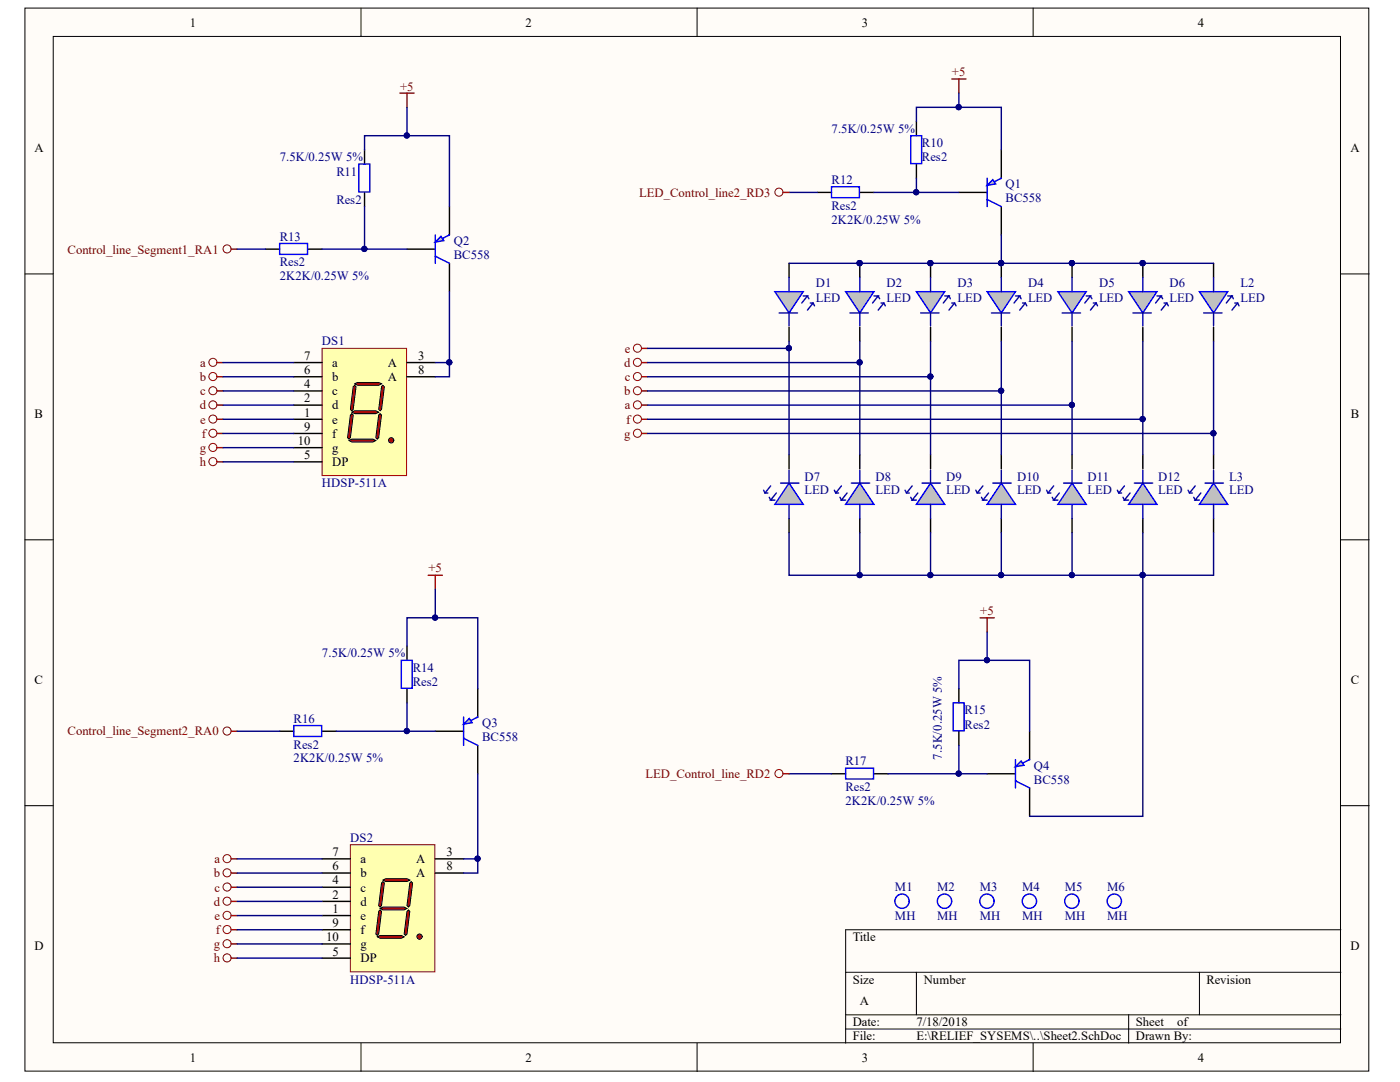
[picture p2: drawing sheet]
<svg xmlns="http://www.w3.org/2000/svg" width="279mm" height="216mm" viewBox="0 0 279 216" stroke-linecap="round" stroke-linejoin="round" font-family="sans-serif">
<defs><g id="words">
<g font-size="2.5">
<text x="37.9" y="5.3">1</text>
<text x="104.9" y="5.3">2</text>
<text x="172" y="5.3">3</text>
<text x="239.1" y="5.3">4</text>
<text x="6.9" y="30.4">A</text>
<text x="269.5" y="30.4">A</text>
<text x="60.7" y="71.8">7</text>
<text x="83.5" y="71.8">3</text>
<text x="60.7" y="77.5">4</text>
<text x="60.7" y="74.6">6</text>
<text x="66.3" y="76">b</text>
<text x="66.3" y="73.2">a</text>
<text x="77.4" y="73.2">A</text>
<text x="77.4" y="76">A</text>
<text x="83.5" y="74.6">8</text>
<text x="6.9" y="83.5">B</text>
<text x="60.7" y="83.1">1</text>
<text x="60.7" y="80.2">2</text>
<text x="66.3" y="81.7">d</text>
<text x="66.3" y="78.9">c</text>
<text x="269.6" y="83.5">B</text>
<text x="59.5" y="88.8">10</text>
<text x="60.7" y="85.9">9</text>
<text x="66.3" y="87.3">f</text>
<text x="66.3" y="84.6">e</text>
<text x="60.7" y="91.6">5</text>
<text x="66.3" y="90.2">g</text>
<text x="66.3" y="93">DP</text>
<text x="6.9" y="136.5">C</text>
<text x="269.6" y="136.5">C</text>
<text x="66.4" y="173.7">6</text>
<text x="66.4" y="170.8">7</text>
<text x="71.9" y="172.3">a</text>
<text x="83.1" y="172.3">A</text>
<text x="89.1" y="170.8">3</text>
<text x="89.1" y="173.7">8</text>
<text x="66.4" y="179.3">2</text>
<text x="66.4" y="176.5">4</text>
<text x="71.9" y="177.9">c</text>
<text x="71.9" y="175">b</text>
<text x="83.1" y="175">A</text>
<text x="66.4" y="185">9</text>
<text x="66.4" y="182.1">1</text>
<text x="71.9" y="183.6">e</text>
<text x="71.9" y="180.7">d</text>
<text x="6.9" y="189.6">D</text>
<text x="65.1" y="187.8">10</text>
<text x="66.4" y="190.7">5</text>
<text x="71.9" y="186.4">f</text>
<text x="71.9" y="189.2">g</text>
<text x="170.2" y="187.8">Title</text>
<text x="269.5" y="189.6">D</text>
<text x="71.9" y="192">DP</text>
<text x="170.2" y="196.3">Size</text>
<text x="184.3" y="196.3">Number</text>
<text x="240.8" y="196.3">Revision</text>
<text x="171.6" y="200.6">A</text>
<text x="170.2" y="204.8">Date:</text>
<text x="170.2" y="207.6">File:</text>
<text x="182.9" y="204.8">7/18/2018</text>
<text x="182.9" y="207.6">E:\RELIEF_SYSEMS\..\Sheet2.SchDoc</text>
<text x="226.7" y="204.8">Sheet</text>
<text x="226.7" y="207.6">Drawn By:</text>
<text x="235" y="204.8">of</text>
<text x="37.9" y="211.9">1</text>
<text x="104.9" y="211.9">2</text>
<text x="172" y="211.9">3</text>
<text x="239.1" y="211.9">4</text>
</g>
<g font-size="2.5" fill="#800000">
<text x="190" y="15.2">+5</text>
<text x="79.9" y="18.1">+5</text>
<text x="127.6" y="39.3">LED_Control_line2_RD3</text>
<text x="13.5" y="50.6">Control_line_Segment1_RA1</text>
<text x="124.7" y="70.4">e</text>
<text x="39.9" y="76">b</text>
<text x="40" y="73.2">a</text>
<text x="124.6" y="73.2">d</text>
<text x="124.7" y="76">c</text>
<text x="39.9" y="81.7">d</text>
<text x="40" y="78.9">c</text>
<text x="124.6" y="78.9">b</text>
<text x="124.7" y="81.7">a</text>
<text x="40" y="84.6">e</text>
<text x="40.3" y="87.3">f</text>
<text x="124.6" y="87.3">g</text>
<text x="125" y="84.6">f</text>
<text x="39.9" y="90.2">g</text>
<text x="39.9" y="93">h</text>
<text x="85.5" y="114.2">+5</text>
<text x="195.6" y="122.7">+5</text>
<text x="13.5" y="146.7">Control_line_Segment2_RA0</text>
<text x="128.9" y="155.3">LED_Control_line_RD2</text>
<text x="42.8" y="172.3">a</text>
<text x="42.7" y="175">b</text>
<text x="42.8" y="177.9">c</text>
<text x="42.7" y="180.7">d</text>
<text x="42.8" y="183.6">e</text>
<text x="42.7" y="189.2">g</text>
<text x="43.1" y="186.4">f</text>
<text x="42.7" y="192">h</text>
</g>
<g font-size="2.5" fill="#000080">
<text x="166" y="26.5">7.5K/0.25W 5%</text>
<text x="184" y="29.4">R10</text>
<text x="55.8" y="32.2">7.5K/0.25W 5%</text>
<text x="67.1" y="35.1">R11</text>
<text x="184" y="32.2">Res2</text>
<text x="67.1" y="40.7">Res2</text>
<text x="166" y="36.7">R12</text>
<text x="166" y="41.8">Res2</text>
<text x="200.7" y="37.6">Q1</text>
<text x="200.7" y="40.4">BC558</text>
<text x="166" y="44.6">2K2K/0.25W 5%</text>
<text x="55.8" y="48.1">R13</text>
<text x="55.8" y="53.1">Res2</text>
<text x="90.6" y="48.9">Q2</text>
<text x="90.6" y="51.7">BC558</text>
<text x="55.8" y="55.9">2K2K/0.25W 5%</text>
<text x="162.8" y="57.4">D1</text>
<text x="176.9" y="57.4">D2</text>
<text x="191.1" y="57.4">D3</text>
<text x="205.2" y="57.4">D4</text>
<text x="219.3" y="57.4">D5</text>
<text x="233.4" y="57.4">D6</text>
<text x="247.6" y="57.4">L2</text>
<text x="162.8" y="60.2">LED</text>
<text x="176.9" y="60.2">LED</text>
<text x="191.1" y="60.2">LED</text>
<text x="205.2" y="60.2">LED</text>
<text x="219.3" y="60.2">LED</text>
<text x="233.4" y="60.2">LED</text>
<text x="247.6" y="60.2">LED</text>
<text x="64.3" y="68.9">DS1</text>
<text x="160.6" y="95.9">D7</text>
<text x="174.7" y="95.9">D8</text>
<text x="188.8" y="95.9">D9</text>
<text x="203" y="95.9">D10</text>
<text x="217.1" y="95.9">D11</text>
<text x="231.1" y="95.9">D12</text>
<text x="245.3" y="95.9">L3</text>
<text x="64.3" y="97.2">HDSP-511A</text>
<text x="160.6" y="98.7">LED</text>
<text x="174.7" y="98.7">LED</text>
<text x="188.8" y="98.7">LED</text>
<text x="203" y="98.7">LED</text>
<text x="217.1" y="98.7">LED</text>
<text x="231.1" y="98.7">LED</text>
<text x="245.3" y="98.7">LED</text>
<text x="64.3" y="131.2">7.5K/0.25W 5%</text>
<text x="82.4" y="134.1">R14</text>
<text x="82.4" y="136.9">Res2</text>
<text x="192.5" y="142.5">R15</text>
<text x="58.6" y="144.2">R16</text>
<text x="58.6" y="149.4">Res2</text>
<text x="96.2" y="145">Q3</text>
<text x="96.2" y="147.9">BC558</text>
<text x="192.5" y="145.4">Res2</text>
<text x="58.6" y="152.1">2K2K/0.25W 5%</text>
<text x="168.7" y="152.7">R17</text>
<text x="188" y="151.6" transform="rotate(-90 188 151.6)">7.5K/0.25W 5%</text>
<text x="206.3" y="153.6">Q4</text>
<text x="168.7" y="160.7">2K2K/0.25W 5%</text>
<text x="168.7" y="157.8">Res2</text>
<text x="206.3" y="156.4">BC558</text>
<text x="69.9" y="168">DS2</text>
<text x="178.6" y="177.8">M1</text>
<text x="187" y="177.8">M2</text>
<text x="195.6" y="177.8">M3</text>
<text x="204" y="177.8">M4</text>
<text x="212.5" y="177.8">M5</text>
<text x="220.9" y="177.8">M6</text>
<text x="178.6" y="183.6">MH</text>
<text x="187" y="183.6">MH</text>
<text x="195.6" y="183.6">MH</text>
<text x="204" y="183.6">MH</text>
<text x="212.5" y="183.6">MH</text>
<text x="220.9" y="183.6">MH</text>
<text x="69.9" y="196.3">HDSP-511A</text>
</g>
</g></defs>
<g fill="#fffcf8" stroke="#000" stroke-width=".2">
<path d="M5 1.6h268.2v212.1h-268.2z"/>
<path d="M10.6 7.3h256.9v200.8h-256.9z"/>
</g>
<g fill="none" stroke="#000" stroke-width=".2">
<path d="M72 1.6v5.7M139.1 1.6v5.7M206.2 1.6v5.7M5 54.7h5.6M267.6 54.7h5.7M5 107.7h5.6M267.6 107.7h5.7M5 160.8h5.6M267.6 160.8h5.7M168.8 194h98.8M182.9 194v8.5M239.4 194v8.5"/>
<path d="M267.6 185.5h-98.8v22.7M72 208.2v5.6M139.1 208.2v5.6M168.8 202.5h98.8M168.8 205.3h98.8M206.2 208.2v5.6M225.2 202.5v5.7"/>
</g>
<path d="M64.3 69.5h16.8v25.4h-16.8z" fill="#ffffb0" stroke="#800000" stroke-width=".2"/>
<path d="M58.6 72.3h5.7M58.6 78h5.7M58.6 75.2h5.7M81.2 72.3h5.7M58.6 86.5h5.7M58.6 89.3h5.7M58.6 83.7h5.7M58.6 80.8h5.7M58.6 92.2h5.7" fill="none" stroke="#000" stroke-width=".28"/>
<g fill="#c80000" stroke="#000" stroke-width=".2">
<path d="M69.6 87.9l.6-.3h4.2l.6 .3-.6 .3h-4.2z" fill-rule="evenodd"/>
<path d="M70.2 82.2l.6-.2h4.2l.6 .2-.6 .3h-4.2z" fill-rule="evenodd"/>
<path d="M70.8 76.6l.5-.3h4.3l.5 .3-.5 .3h-4.3z" fill-rule="evenodd"/>
<path d="M76.4 76.9l.3 .3-.6 4.5-.2 .3-.3-.3 .5-4.5z" fill-rule="evenodd"/>
<path d="M70.8 76.9l.3 .3-.6 4.5-.3 .3-.3-.3 .6-4.5z" fill-rule="evenodd"/>
<path d="M70.2 82.5l.3 .3-.6 4.5-.3 .3-.2-.3 .5-4.5z" fill-rule="evenodd"/>
<path d="M75.9 82.5l.2 .3-.5 4.5-.3 .3-.3-.3 .6-4.5z" fill-rule="evenodd"/>
</g>
<path d="M81.2 75.2h5.7" fill="none" stroke="#000" stroke-width=".28"/>
<circle cx="78.1" cy="87.9" r=".52" fill="#c80000" stroke="#000" stroke-width=".2"/>
<path d="M69.9 168.5h16.9v25.4h-16.9z" fill="#ffffb0" stroke="#800000" stroke-width=".2"/>
<path d="M64.3 179.9h5.6M64.3 171.4h5.6M64.3 177h5.6M64.3 174.2h5.6M86.9 171.4h5.6M64.3 185.5h5.6M64.3 188.4h5.6M64.3 182.7h5.6M64.3 191.2h5.6" fill="none" stroke="#000" stroke-width=".28"/>
<g fill="#c80000" stroke="#000" stroke-width=".2">
<path d="M75.3 186.9l.6-.2h4.2l.6 .2-.6 .3h-4.2z" fill-rule="evenodd"/>
<path d="M75.9 181.3l.5-.3h4.3l.5 .3-.5 .3h-4.3z" fill-rule="evenodd"/>
<path d="M76.4 175.6l.6-.3h4.2l.6 .3-.6 .3h-4.2z" fill-rule="evenodd"/>
<path d="M82.1 175.9l.3 .3-.6 4.5-.3 .3-.3-.3 .6-4.5z" fill-rule="evenodd"/>
<path d="M76.4 175.9l.3 .3-.6 4.5-.2 .3-.3-.3 .5-4.5z" fill-rule="evenodd"/>
<path d="M75.9 181.6l.2 .2-.5 4.6-.3 .3-.3-.3 .6-4.6z" fill-rule="evenodd"/>
<path d="M81.5 181.6l.3 .2-.6 4.6-.3 .3-.2-.3 .5-4.6z" fill-rule="evenodd"/>
</g>
<path d="M86.9 174.2h5.6" fill="none" stroke="#000" stroke-width=".28"/>
<circle cx="83.7" cy="186.9" r=".52" fill="#c80000" stroke="#000" stroke-width=".2"/>
<g fill="none" stroke="#800000" stroke-width=".28">
<path d="M79.8 18.6h2.8M81.2 18.6v2.8M43.4 72.3h1.1M43.4 75.2h1.1M43.4 78h1.1M43.4 80.8h1.1M43.4 83.7h1.1M43.4 86.5h1.1M43.4 89.3h1.1M85.5 114.8h2.8M86.9 114.8v2.8M46.2 171.4h1.1"/>
<path d="M46.2 174.2h1.1M46.2 177h1.1M46.2 179.9h1.1M46.2 182.7h1.1M46.2 185.5h1.1M46.2 188.4h1.1"/>
</g>
<g fill="none" stroke="#800000" stroke-width=".2">
<circle cx="42.5" cy="75.1" r=".81"/>
<circle cx="42.5" cy="78" r=".81"/>
<circle cx="42.5" cy="72.3" r=".81"/>
<circle cx="42.5" cy="80.8" r=".81"/>
<circle cx="42.5" cy="86.5" r=".81"/>
<circle cx="42.5" cy="83.6" r=".81"/>
<circle cx="42.5" cy="89.3" r=".81"/>
<circle cx="45.3" cy="174.2" r=".81"/>
<circle cx="45.3" cy="177" r=".81"/>
<circle cx="45.3" cy="171.3" r=".81"/>
<circle cx="45.3" cy="179.8" r=".81"/>
<circle cx="45.3" cy="182.7" r=".81"/>
<circle cx="45.3" cy="188.3" r=".81"/>
<circle cx="45.3" cy="185.5" r=".81"/>
</g>
<path d="M157.5 52.5v2.9M157.5 65.3v2.8" fill="none" stroke="#000" stroke-width=".28"/>
<path d="M154.6 58.2h5.7l-2.8 4.2z" fill="#c0c0c0" stroke="#00f" stroke-width=".28"/>
<path d="M157.5 55.4v2.8M160.3 59h.8l-1.1 1.5M161.1 59l.3 .6M155.5 62.4h3.7M157.5 62.4v2.6M161.7 60.5h.6M162.3 60.5l-1.2 1.4M162.3 60.5l.3 .5" fill="none" stroke="#0000b4" stroke-width=".28"/>
<path d="M171.6 52.5v2.9M171.6 65.3v2.8" fill="none" stroke="#000" stroke-width=".28"/>
<circle cx="171.5" cy="52.5" r=".52" fill="#000080" stroke="#000080" stroke-width=".2"/>
<path d="M168.8 58.2h5.6l-2.8 4.2z" fill="#c0c0c0" stroke="#00f" stroke-width=".28"/>
<path d="M171.6 55.4v2.8M174.4 59h.9l-1.2 1.5M175.3 59l.2 .6M169.6 62.4h3.7M171.6 62.4v2.6M175.8 60.5h.6M176.4 60.5l-1.1 1.4M176.4 60.5l.3 .5" fill="none" stroke="#0000b4" stroke-width=".28"/>
<g fill="#000080" stroke="#000080" stroke-width=".2">
<circle cx="171.5" cy="52.5" r=".52"/>
<circle cx="185.7" cy="52.5" r=".52"/>
</g>
<path d="M185.7 52.5v2.9M185.7 65.3v2.8" fill="none" stroke="#000" stroke-width=".28"/>
<path d="M182.9 58.2h5.6l-2.8 4.2z" fill="#c0c0c0" stroke="#00f" stroke-width=".28"/>
<path d="M185.7 55.4v2.8M188.5 59h.9l-1.1 1.5M189.4 59l.3 .6M183.7 62.4h3.7M185.7 62.4v2.6M189.9 60.5h.6M190.5 60.5l-1.1 1.4M190.5 60.5l.3 .5" fill="none" stroke="#0000b4" stroke-width=".28"/>
<g fill="#000080" stroke="#000080" stroke-width=".2">
<circle cx="185.7" cy="52.5" r=".52"/>
<circle cx="199.8" cy="52.5" r=".52"/>
</g>
<path d="M199.8 52.5v2.9M199.8 65.3v2.8" fill="none" stroke="#000" stroke-width=".28"/>
<path d="M197 58.2h5.7l-2.9 4.2z" fill="#c0c0c0" stroke="#00f" stroke-width=".28"/>
<path d="M199.8 55.4v2.8M202.7 59h.8l-1.1 1.5M203.5 59l.3 .6M197.9 62.4h3.6M199.8 62.4v2.6M204.1 60.5h.5M204.6 60.5l-1.1 1.4M204.6 60.5l.3 .5" fill="none" stroke="#0000b4" stroke-width=".28"/>
<g fill="#000080" stroke="#000080" stroke-width=".2">
<circle cx="199.8" cy="52.5" r=".52"/>
<circle cx="213.9" cy="52.5" r=".52"/>
</g>
<path d="M214 52.5v2.9M214 65.3v2.8" fill="none" stroke="#000" stroke-width=".28"/>
<path d="M211.1 58.2h5.7l-2.8 4.2z" fill="#c0c0c0" stroke="#00f" stroke-width=".28"/>
<path d="M214 55.4v2.8M216.8 59h.8l-1.1 1.5M217.6 59l.3 .6M212 62.4h3.6M214 62.4v2.6M218.2 60.5h.6M218.8 60.5l-1.2 1.4M218.8 60.5l.2 .5" fill="none" stroke="#0000b4" stroke-width=".28"/>
<g fill="#000080" stroke="#000080" stroke-width=".2">
<circle cx="213.9" cy="52.5" r=".52"/>
<circle cx="228" cy="52.5" r=".52"/>
</g>
<path d="M228.1 52.5v2.9M228.1 65.3v2.8" fill="none" stroke="#000" stroke-width=".28"/>
<path d="M225.2 58.2h5.7l-2.8 4.2z" fill="#c0c0c0" stroke="#00f" stroke-width=".28"/>
<path d="M228.1 55.4v2.8M230.9 59h.8l-1.1 1.5M231.7 59l.3 .6M226.1 62.4h3.7M228.1 62.4v2.6M232.3 60.5h.6M232.9 60.5l-1.2 1.4M232.9 60.5l.3 .5" fill="none" stroke="#0000b4" stroke-width=".28"/>
<circle cx="228" cy="52.5" r=".52" fill="#000080" stroke="#000080" stroke-width=".2"/>
<path d="M228.1 90.7v2.9M228.1 103.5v2.8" fill="none" stroke="#000" stroke-width=".28"/>
<path d="M228.1 96.4l2.8 4.2h-5.7z" fill="#c0c0c0" stroke="#00f" stroke-width=".28"/>
<path d="M223 97.8l.3 .6M223.3 98.4h.5M224.1 99.2l.3 .6M224.4 97l-1.1 1.4M225.5 98.4l-1.1 1.4h.8M226.4 96.4h3.6M228.1 93.8v2.6M228.1 100.6v2.9" fill="none" stroke="#0000b4" stroke-width=".28"/>
<path d="M214 90.7v2.9M214 103.5v2.8" fill="none" stroke="#000" stroke-width=".28"/>
<path d="M214 96.4l2.8 4.2h-5.7z" fill="#c0c0c0" stroke="#00f" stroke-width=".28"/>
<path d="M208.9 97.8l.3 .6M209.2 98.4h.5M210 99.2l.3 .6M210.3 97l-1.1 1.4M211.4 98.4l-1.1 1.4h.8M212.3 96.4h3.6M214 93.8v2.6M214 100.6v2.9" fill="none" stroke="#0000b4" stroke-width=".28"/>
<path d="M199.8 90.7v2.9M199.8 103.5v2.8" fill="none" stroke="#000" stroke-width=".28"/>
<path d="M199.8 96.4l2.9 4.2h-5.7z" fill="#c0c0c0" stroke="#00f" stroke-width=".28"/>
<path d="M194.7 97.8l.3 .6M195 98.4h.6M195.9 99.2l.3 .6M196.2 97l-1.2 1.4M197.3 98.4l-1.1 1.4h.8M198.1 96.4h3.7M199.8 93.8v2.6M199.8 100.6v2.9" fill="none" stroke="#0000b4" stroke-width=".28"/>
<path d="M185.7 90.7v2.9M185.7 103.5v2.8" fill="none" stroke="#000" stroke-width=".28"/>
<path d="M185.7 96.4l2.8 4.2h-5.6z" fill="#c0c0c0" stroke="#00f" stroke-width=".28"/>
<path d="M180.6 97.8l.3 .6M180.9 98.4h.6M181.8 99.2l.2 .6M182 97l-1.1 1.4M183.2 98.4l-1.2 1.4h.9M184 96.4h3.7M185.7 93.8v2.6M185.7 100.6v2.9" fill="none" stroke="#0000b4" stroke-width=".28"/>
<path d="M171.6 90.7v2.9M171.6 103.5v2.8" fill="none" stroke="#000" stroke-width=".28"/>
<path d="M171.6 96.4l2.8 4.2h-5.6z" fill="#c0c0c0" stroke="#00f" stroke-width=".28"/>
<path d="M166.5 97.8l.3 .6M166.8 98.4h.6M167.6 99.2l.3 .6M167.9 97l-1.1 1.4M169.1 98.4l-1.2 1.4h.9M169.9 96.4h3.7M171.6 93.8v2.6M171.6 100.6v2.9" fill="none" stroke="#0000b4" stroke-width=".28"/>
<path d="M157.5 90.7v2.9M157.5 103.5v2.8" fill="none" stroke="#000" stroke-width=".28"/>
<path d="M157.5 96.4l2.8 4.2h-5.7z" fill="#c0c0c0" stroke="#00f" stroke-width=".28"/>
<path d="M152.4 97.8l.3 .6M152.7 98.4h.5M153.5 99.2l.3 .6M153.8 97l-1.1 1.4M154.9 98.4l-1.1 1.4h.8M155.8 96.4h3.6M157.5 93.8v2.6M157.5 100.6v2.9" fill="none" stroke="#0000b4" stroke-width=".28"/>
<g fill="none" stroke="#800000" stroke-width=".28">
<path d="M189.9 15.8h2.9M191.4 15.8v2.8M46.2 49.7h1.1M128.1 78h1.1M128.1 75.2h1.1M128.1 72.3h1.1M128.1 69.5h1.1M43.4 92.2h1.1M128.1 80.8h1.1M128.1 83.7h1.1M195.6 123.3h2.8M197 123.3v2.8"/>
<path d="M46.2 145.9h1.1M46.2 191.2h1.1"/>
</g>
<g fill="none" stroke="#800000" stroke-width=".2">
<circle cx="45.3" cy="49.7" r=".81"/>
<circle cx="127.2" cy="69.5" r=".81"/>
<circle cx="127.2" cy="75.1" r=".81"/>
<circle cx="127.2" cy="78" r=".81"/>
<circle cx="127.2" cy="72.3" r=".81"/>
<circle cx="42.5" cy="92.1" r=".81"/>
<circle cx="127.2" cy="80.8" r=".81"/>
<circle cx="127.2" cy="83.6" r=".81"/>
<circle cx="45.3" cy="145.9" r=".81"/>
<circle cx="45.3" cy="191.1" r=".81"/>
</g>
<path d="M191.4 38.4h5.6M199.8 29.9v5.7M199.8 41.2v5.7" fill="none" stroke="#000" stroke-width=".28"/>
<path d="M197 39.8l2.8 1.4M197 35.6v5.6M199.8 35.6l-2.8 1.4" fill="none" stroke="#00f" stroke-width=".28"/>
<path d="M198.1 35.8l.6 .9-1.7 .3z" fill="#c0c0c0" stroke="#00f" stroke-width=".28"/>
<path d="M197 154.4h5.7M205.5 145.9v5.7M205.5 157.2v5.7" fill="none" stroke="#000" stroke-width=".28"/>
<path d="M202.7 155.8l2.8 1.4M202.7 151.6v5.6M205.5 151.6l-2.8 1.4" fill="none" stroke="#00f" stroke-width=".28"/>
<path d="M203.8 151.9l.6 .8-1.7 .3z" fill="#c0c0c0" stroke="#00f" stroke-width=".28"/>
<path d="M95.3 137.4v5.7M86.9 145.9h5.6M95.3 148.7v5.7" fill="none" stroke="#000" stroke-width=".28"/>
<path d="M92.5 147.3l2.8 1.4M92.5 143.1v5.6M95.3 143.1l-2.8 1.4" fill="none" stroke="#00f" stroke-width=".28"/>
<path d="M93.6 143.4l.6 .8-1.7 .3z" fill="#c0c0c0" stroke="#00f" stroke-width=".28"/>
<path d="M81.2 49.7h5.7M89.7 41.2v5.7M89.7 52.5v5.7" fill="none" stroke="#000" stroke-width=".28"/>
<path d="M86.9 51.1l2.8 1.4M86.9 46.9v5.6M89.7 46.9l-2.8 1.4" fill="none" stroke="#00f" stroke-width=".28"/>
<path d="M88 47.2l.6 .8-1.7 .3z" fill="#c0c0c0" stroke="#00f" stroke-width=".28"/>
<g fill="none" stroke="#000" stroke-width=".28">
<path d="M72.8 29.9v2.8M72.8 38.4v2.8M163.1 38.4h2.8M171.6 38.4h2.8M182.9 24.2v2.9M182.9 32.7v2.9M53 49.7h2.8M61.5 49.7h2.8M242.2 52.5v2.9M242.2 65.3v2.8M81.2 128.9v2.9M81.2 137.4v2.9"/>
<path d="M191.4 137.4v2.9M55.8 145.9h2.8M64.3 145.9h2.8M165.9 154.4h2.9M174.4 154.4h2.8M191.4 145.9v2.8"/>
</g>
<g fill="none" stroke="#00f" stroke-width=".28">
<path d="M71.6 32.7h2.2v5.6h-2.2zM165.9 37.3h5.6v2.1h-5.6zM181.8 27.1h2.1v5.6h-2.1zM55.8 48.6h5.6v2.2h-5.6zM80.1 131.8h2.2v5.5h-2.2zM58.6 144.8h5.6v2.2h-5.6zM168.8 153.3h5.5v2.1h-5.5zM190.2 140.3h2.2v5.5h-2.2z"/>
<circle cx="180" cy="179.8" r="1.43"/>
<circle cx="188.5" cy="179.8" r="1.43"/>
<circle cx="197" cy="179.8" r="1.43"/>
<circle cx="205.4" cy="179.8" r="1.43"/>
<circle cx="213.9" cy="179.8" r="1.43"/>
<circle cx="222.4" cy="179.8" r="1.43"/>
</g>
<path d="M239.4 58.2h5.6l-2.8 4.2z" fill="#c0c0c0" stroke="#00f" stroke-width=".28"/>
<path d="M242.2 55.4v2.8M245 59h.9l-1.2 1.5M245.9 59l.2 .6M240.2 62.4h3.7M242.2 62.4v2.6M246.4 60.5h.6M247 60.5l-1.1 1.4M247 60.5l.3 .5" fill="none" stroke="#0000b4" stroke-width=".28"/>
<path d="M242.2 90.7v2.9M242.2 103.5v2.8" fill="none" stroke="#000" stroke-width=".28"/>
<path d="M242.2 96.4l2.8 4.2h-5.6z" fill="#c0c0c0" stroke="#00f" stroke-width=".28"/>
<path d="M237.1 97.8l.3 .6M237.4 98.4h.6M238.2 99.2l.3 .6M238.5 97l-1.1 1.4M239.7 98.4l-1.2 1.4h.9M240.5 96.4h3.7M242.2 93.8v2.6M242.2 100.6v2.9" fill="none" stroke="#0000b4" stroke-width=".28"/>
<g fill="none" stroke="#800000" stroke-width=".2">
<circle cx="155.5" cy="38.4" r=".81"/>
<circle cx="127.2" cy="86.5" r=".81"/>
<circle cx="155.5" cy="154.4" r=".81"/>
</g>
<path d="M156.3 38.4h1.2M128.1 86.5h1.1M156.3 154.4h1.2" fill="none" stroke="#800000" stroke-width=".28"/>
<g fill="none" stroke="#000080" stroke-width=".28">
<path d="M191.4 18.6v2.8M72.8 29.9v-2.8h16.9v14.1M81.2 21.4v5.7M157.5 38.4h5.6M182.9 35.6v2.8h-8.5M182.9 24.2v-2.8h16.9v8.5M182.9 38.4h8.5M47.3 49.7h5.7M72.8 41.2v8.5h-8.5M72.8 49.7h8.4M89.7 58.2v17h-2.8M157.5 52.5h84.7"/>
<path d="M199.8 46.9v5.6M44.5 72.3h14.1M44.5 78h14.1M44.5 75.2h14.1M86.9 72.3h2.8M157.5 68.1v1.4h-28.3M157.5 69.5v21.2M171.6 68.1v4.2h-42.4M171.6 72.3v18.4M185.7 68.1v7.1h-56.5M185.7 75.2v15.5M199.8 68.1v9.9h-70.6"/>
<path d="M199.8 78v12.7M214 68.1v22.6M228.1 68.1v22.6M242.2 68.1v22.6M44.5 86.5h14.1M44.5 89.3h14.1M44.5 83.7h14.1M44.5 80.8h14.1M44.5 92.2h14.1M129.2 86.5h113M129.2 83.7h98.9M129.2 80.8h84.8"/>
<path d="M86.9 117.6v5.7M157.5 106.3v8.5h70.6v48.1h-22.6M171.6 106.3v8.5M185.7 106.3v8.5M199.8 106.3v8.5M214 106.3v8.5M228.1 106.3v8.5h14.1v-8.5M81.2 128.9v-5.6h14.1v14.1M191.4 137.4v-5.6h14.1v14.1M197 126.1v5.7M47.3 145.9h8.5M81.2 140.3v5.6h-14.1"/>
<path d="M81.2 145.9h5.7M95.3 154.4v19.8h-2.8M157.5 154.4h8.4M191.4 148.7v5.7h-14.2M191.4 154.4h5.6M47.3 171.4h17M47.3 179.9h17M47.3 177h17M47.3 174.2h17M92.5 171.4h2.8M47.3 185.5h17M47.3 188.4h17"/>
<path d="M47.3 182.7h17M47.3 191.2h17"/>
</g>
<g fill="#000080" stroke="#000080" stroke-width=".2">
<circle cx="89.7" cy="72.3" r=".52"/>
<circle cx="95.3" cy="171.3" r=".52"/>
<circle cx="72.7" cy="49.7" r=".52"/>
<circle cx="81.2" cy="27" r=".52"/>
<circle cx="81.2" cy="145.9" r=".52"/>
<circle cx="86.8" cy="123.2" r=".52"/>
<circle cx="157.4" cy="69.5" r=".52"/>
<circle cx="171.5" cy="72.3" r=".52"/>
<circle cx="185.7" cy="75.1" r=".52"/>
<circle cx="199.8" cy="78" r=".52"/>
<circle cx="213.9" cy="80.8" r=".52"/>
<circle cx="228" cy="83.6" r=".52"/>
<circle cx="191.3" cy="154.4" r=".52"/>
<circle cx="197" cy="131.7" r=".52"/>
<circle cx="191.3" cy="21.4" r=".52"/>
<circle cx="199.8" cy="52.5" r=".52"/>
<circle cx="182.8" cy="38.4" r=".52"/>
<circle cx="171.5" cy="52.5" r=".52"/>
<circle cx="185.7" cy="52.5" r=".52"/>
<circle cx="213.9" cy="52.5" r=".52"/>
<circle cx="228" cy="52.5" r=".52"/>
<circle cx="242.2" cy="86.5" r=".52"/>
<circle cx="171.5" cy="114.7" r=".52"/>
<circle cx="185.7" cy="114.7" r=".52"/>
<circle cx="228" cy="114.7" r=".52"/>
<circle cx="213.9" cy="114.7" r=".52"/>
<circle cx="199.8" cy="114.7" r=".52"/>
</g>
<use href="#words"/>
</svg>
